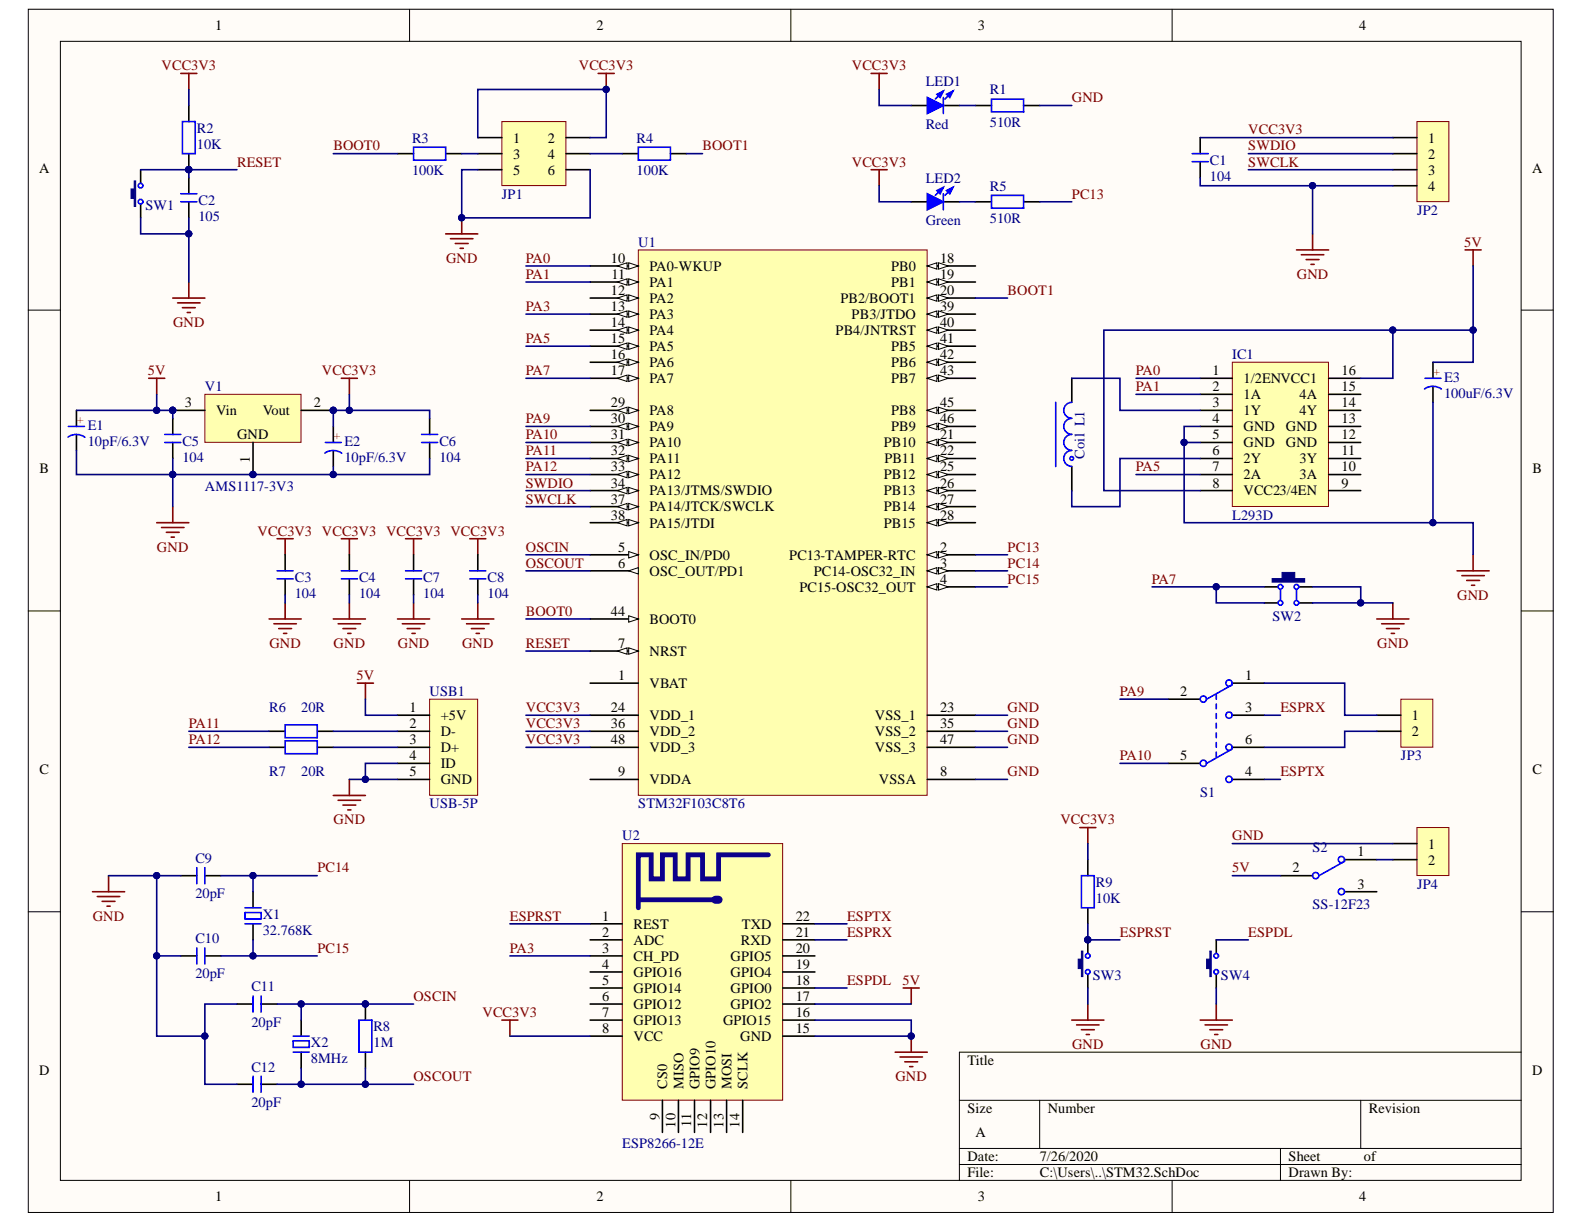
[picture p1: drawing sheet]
<svg xmlns="http://www.w3.org/2000/svg" width="279mm" height="216mm" viewBox="0 0 279 216" stroke-linecap="round" stroke-linejoin="round" font-family="sans-serif">
<defs><g id="words">
<g font-size="2.5">
<text x="38" y="5.3">1</text>
<text x="105.2" y="5.3">2</text>
<text x="172.5" y="5.3">3</text>
<text x="239.7" y="5.3">4</text>
<text x="90.5" y="25.2">1</text>
<text x="90.5" y="28">3</text>
<text x="96.6" y="25.2">2</text>
<text x="96.6" y="28">4</text>
<text x="251.9" y="25.2">1</text>
<text x="251.9" y="28">2</text>
<text x="6.9" y="30.4">A</text>
<text x="90.5" y="30.8">5</text>
<text x="96.6" y="30.8">6</text>
<text x="251.9" y="30.8">3</text>
<text x="251.9" y="33.6">4</text>
<text x="270.2" y="30.4">A</text>
<text x="107.8" y="46.4">10</text>
<text x="114.6" y="47.8">PA0-WKUP</text>
<text x="157.2" y="47.8">PB0</text>
<text x="165.8" y="46.4">18</text>
<text x="107.8" y="52">12</text>
<text x="107.9" y="49.2">11</text>
<text x="114.6" y="50.6">PA1</text>
<text x="114.6" y="53.4">PA2</text>
<text x="148.2" y="53.4">PB2/BOOT1</text>
<text x="157.2" y="50.6">PB1</text>
<text x="165.8" y="49.2">19</text>
<text x="165.8" y="52">20</text>
<text x="107.8" y="54.9">13</text>
<text x="107.8" y="57.7">14</text>
<text x="114.6" y="56.2">PA3</text>
<text x="114.6" y="59.1">PA4</text>
<text x="147.4" y="59.1">PB4/JNTRST</text>
<text x="150.2" y="56.2">PB3/JTDO</text>
<text x="165.8" y="54.9">39</text>
<text x="165.8" y="57.7">40</text>
<text x="107.8" y="60.5">15</text>
<text x="107.8" y="63.3">16</text>
<text x="114.6" y="61.9">PA5</text>
<text x="114.6" y="64.7">PA6</text>
<text x="157.2" y="61.9">PB5</text>
<text x="157.2" y="64.7">PB6</text>
<text x="165.8" y="60.5">41</text>
<text x="165.8" y="63.3">42</text>
<text x="32.6" y="71.8">3</text>
<text x="55.4" y="71.8">2</text>
<text x="107.8" y="66.2">17</text>
<text x="107.8" y="71.8">29</text>
<text x="114.6" y="67.6">PA7</text>
<text x="157.2" y="67.6">PB7</text>
<text x="165.8" y="66.2">43</text>
<text x="165.8" y="71.8">45</text>
<text x="213.8" y="66.2">1</text>
<text x="213.8" y="69">2</text>
<text x="213.8" y="71.8">3</text>
<text x="219.3" y="67.6">1/2ENVCC1</text>
<text x="219.3" y="70.4">1A</text>
<text x="229.2" y="70.4">4A</text>
<text x="236.6" y="71.8">14</text>
<text x="236.6" y="69">15</text>
<text x="236.6" y="66.2">16</text>
<text x="38.1" y="73.2">Vin</text>
<text x="41.8" y="77.5">GND</text>
<text x="46.4" y="73.2">Vout</text>
<text x="107.8" y="74.7">30</text>
<text x="107.8" y="77.5">31</text>
<text x="114.6" y="73.2">PA8</text>
<text x="114.6" y="76.1">PA9</text>
<text x="157.2" y="73.2">PB8</text>
<text x="157.2" y="76.1">PB9</text>
<text x="165.8" y="74.7">46</text>
<text x="165.8" y="77.5">21</text>
<text x="213.8" y="74.7">4</text>
<text x="213.8" y="77.5">5</text>
<text x="219.3" y="73.2">1Y</text>
<text x="219.3" y="76.1">GND</text>
<text x="226.8" y="76.1">GND</text>
<text x="229.2" y="73.2">4Y</text>
<text x="236.6" y="77.5">12</text>
<text x="236.6" y="74.7">13</text>
<text x="7" y="83.5">B</text>
<text x="44.1" y="81.6" transform="rotate(-90 44.1 81.6)">1</text>
<text x="107.8" y="80.3">32</text>
<text x="107.8" y="83.2">33</text>
<text x="114.6" y="78.9">PA10</text>
<text x="114.6" y="81.7">PA11</text>
<text x="155.9" y="78.9">PB10</text>
<text x="156" y="81.7">PB11</text>
<text x="165.8" y="80.3">22</text>
<text x="165.8" y="83.2">25</text>
<text x="213.8" y="80.3">6</text>
<text x="213.8" y="83.2">7</text>
<text x="219.3" y="78.9">GND</text>
<text x="219.3" y="81.7">2Y</text>
<text x="226.8" y="78.9">GND</text>
<text x="229.2" y="81.7">3Y</text>
<text x="236.6" y="83.2">10</text>
<text x="236.6" y="80.3">11</text>
<text x="270.3" y="83.5">B</text>
<text x="107.8" y="86">34</text>
<text x="107.8" y="88.8">37</text>
<text x="114.6" y="84.6">PA12</text>
<text x="114.6" y="87.4">PA13/JTMS/SWDIO</text>
<text x="155.9" y="84.6">PB12</text>
<text x="155.9" y="87.4">PB13</text>
<text x="165.8" y="86">26</text>
<text x="165.8" y="88.8">27</text>
<text x="213.8" y="86">8</text>
<text x="219.3" y="84.6">2A</text>
<text x="219.3" y="87.4">VCC23/4EN</text>
<text x="229.2" y="84.6">3A</text>
<text x="236.6" y="86">9</text>
<text x="107.8" y="91.7">38</text>
<text x="114.6" y="90.2">PA14/JTCK/SWCLK</text>
<text x="114.6" y="93.1">PA15/JTDI</text>
<text x="155.9" y="90.2">PB14</text>
<text x="155.9" y="93.1">PB15</text>
<text x="165.8" y="91.7">28</text>
<text x="109" y="97.3">5</text>
<text x="109" y="100.1">6</text>
<text x="114.6" y="98.7">OSC_IN/PD0</text>
<text x="114.6" y="101.5">OSC_OUT/PD1</text>
<text x="139.2" y="98.7">PC13-TAMPER-RTC</text>
<text x="143.5" y="101.5">PC14-OSC32_IN</text>
<text x="165.8" y="97.3">2</text>
<text x="165.8" y="100.1">3</text>
<text x="141" y="104.4">PC15-OSC32_OUT</text>
<text x="165.8" y="103">4</text>
<text x="107.8" y="108.6">44</text>
<text x="114.6" y="110">BOOT0</text>
<text x="109" y="114.3">7</text>
<text x="109" y="120">1</text>
<text x="114.6" y="115.7">NRST</text>
<text x="219.6" y="120">1</text>
<text x="72.3" y="125.6">1</text>
<text x="107.8" y="125.6">24</text>
<text x="114.6" y="121.4">VBAT</text>
<text x="165.8" y="125.6">23</text>
<text x="208.2" y="122.8">2</text>
<text x="219.6" y="125.6">3</text>
<text x="72.3" y="128.4">2</text>
<text x="72.3" y="131.2">3</text>
<text x="77.7" y="127">+5V</text>
<text x="77.7" y="129.9">D-</text>
<text x="107.8" y="128.4">36</text>
<text x="107.8" y="131.2">48</text>
<text x="114.6" y="127">VDD_1</text>
<text x="114.6" y="129.9">VDD_2</text>
<text x="154.3" y="127">VSS_1</text>
<text x="154.3" y="129.9">VSS_2</text>
<text x="165.8" y="128.4">35</text>
<text x="165.8" y="131.2">47</text>
<text x="219.6" y="131.2">6</text>
<text x="249.1" y="127">1</text>
<text x="249.1" y="129.9">2</text>
<text x="7" y="136.6">C</text>
<text x="72.3" y="134.1">4</text>
<text x="72.3" y="136.9">5</text>
<text x="77.7" y="132.7">D+</text>
<text x="77.7" y="135.5">ID</text>
<text x="109" y="136.9">9</text>
<text x="114.6" y="132.7">VDD_3</text>
<text x="154.3" y="132.7">VSS_3</text>
<text x="165.8" y="136.9">8</text>
<text x="208.2" y="134.1">5</text>
<text x="219.6" y="136.9">4</text>
<text x="270.3" y="136.6">C</text>
<text x="77.7" y="138.3">GND</text>
<text x="114.6" y="138.3">VDDA</text>
<text x="155" y="138.3">VSSA</text>
<text x="251.9" y="149.7">1</text>
<text x="228" y="153.9">2</text>
<text x="239.5" y="151.1">1</text>
<text x="251.9" y="152.5">2</text>
<text x="239.5" y="156.7">3</text>
<text x="106.2" y="162.4">1</text>
<text x="106.2" y="165.2">2</text>
<text x="111.7" y="163.8">REST</text>
<text x="111.7" y="166.7">ADC</text>
<text x="130.7" y="166.7">RXD</text>
<text x="130.9" y="163.8">TXD</text>
<text x="140.4" y="165.2">21</text>
<text x="140.4" y="162.4">22</text>
<text x="106.2" y="168.1">3</text>
<text x="106.2" y="170.9">4</text>
<text x="106.2" y="173.7">5</text>
<text x="111.7" y="169.5">CH_PD</text>
<text x="111.7" y="172.3">GPIO16</text>
<text x="128.9" y="172.3">GPIO4</text>
<text x="128.9" y="169.5">GPIO5</text>
<text x="140.4" y="173.7">18</text>
<text x="140.4" y="170.9">19</text>
<text x="140.4" y="168.1">20</text>
<text x="106.2" y="176.5">6</text>
<text x="106.2" y="179.4">7</text>
<text x="111.7" y="175.1">GPIO14</text>
<text x="111.7" y="178">GPIO12</text>
<text x="128.9" y="178">GPIO2</text>
<text x="128.9" y="175.1">GPIO0</text>
<text x="140.4" y="179.4">16</text>
<text x="140.4" y="176.5">17</text>
<text x="106.2" y="182.2">8</text>
<text x="111.7" y="180.8">GPIO13</text>
<text x="111.7" y="183.6">VCC</text>
<text x="127.6" y="180.8">GPIO15</text>
<text x="130.6" y="183.6">GND</text>
<text x="140.4" y="182.2">15</text>
<text x="6.9" y="189.6">D</text>
<text x="170.6" y="187.9">Title</text>
<text x="270.2" y="189.6">D</text>
<text x="116.3" y="197.6" transform="rotate(-90 116.3 197.6)">9</text>
<text x="117.7" y="192.1" transform="rotate(-90 117.7 192.1)">CS0</text>
<text x="120.5" y="192.1" transform="rotate(-90 120.5 192.1)">MISO</text>
<text x="123.4" y="192.1" transform="rotate(-90 123.4 192.1)">GPIO9</text>
<text x="126.2" y="192.1" transform="rotate(-90 126.2 192.1)">GPIO10</text>
<text x="129" y="192.1" transform="rotate(-90 129 192.1)">MOSI</text>
<text x="131.9" y="192.1" transform="rotate(-90 131.9 192.1)">SCLK</text>
<text x="170.6" y="196.4">Size</text>
<text x="184.8" y="196.4">Number</text>
<text x="241.5" y="196.4">Revision</text>
<text x="119.1" y="198.9" transform="rotate(-90 119.1 198.9)">10</text>
<text x="121.9" y="198.8" transform="rotate(-90 121.9 198.8)">11</text>
<text x="124.8" y="198.9" transform="rotate(-90 124.8 198.9)">12</text>
<text x="127.6" y="198.9" transform="rotate(-90 127.6 198.9)">13</text>
<text x="130.4" y="198.9" transform="rotate(-90 130.4 198.9)">14</text>
<text x="172.1" y="200.6">A</text>
<text x="170.6" y="204.9">Date:</text>
<text x="170.6" y="207.7">File:</text>
<text x="183.4" y="204.9">7/26/2020</text>
<text x="183.4" y="207.7">C:\Users\..\STM32.SchDoc</text>
<text x="227.3" y="204.9">Sheet</text>
<text x="227.3" y="207.7">Drawn By:</text>
<text x="240.6" y="204.9">of</text>
<text x="38" y="211.9">1</text>
<text x="105.2" y="211.9">2</text>
<text x="172.5" y="211.9">3</text>
<text x="239.7" y="211.9">4</text>
</g>
<g font-size="2.5" fill="#800000">
<text x="28.5" y="12.4">VCC3V3</text>
<text x="102.1" y="12.4">VCC3V3</text>
<text x="150.3" y="12.4">VCC3V3</text>
<text x="189.1" y="18.1">GND</text>
<text x="220.2" y="23.7">VCC3V3</text>
<text x="41.8" y="29.4">RESET</text>
<text x="58.8" y="26.5">BOOT0</text>
<text x="123.9" y="26.5">BOOT1</text>
<text x="150.3" y="29.4">VCC3V3</text>
<text x="220.2" y="26.5">SWDIO</text>
<text x="220.2" y="29.4">SWCLK</text>
<text x="189.1" y="35">PC13</text>
<text x="78.7" y="46.4">GND</text>
<text x="92.8" y="46.4">PA0</text>
<text x="258.3" y="43.5">5V</text>
<text x="92.8" y="49.2">PA1</text>
<text x="177.7" y="52">BOOT1</text>
<text x="228.8" y="49.2">GND</text>
<text x="30.5" y="57.7">GND</text>
<text x="92.8" y="54.9">PA3</text>
<text x="92.8" y="60.5">PA5</text>
<text x="26.1" y="66.2">5V</text>
<text x="56.8" y="66.2">VCC3V3</text>
<text x="92.8" y="66.2">PA7</text>
<text x="200.4" y="69">PA1</text>
<text x="200.4" y="66.2">PA0</text>
<text x="92.8" y="74.7">PA9</text>
<text x="92.8" y="77.5">PA10</text>
<text x="92.8" y="80.3">PA11</text>
<text x="92.8" y="83.2">PA12</text>
<text x="200.4" y="83.2">PA5</text>
<text x="92.8" y="86">SWDIO</text>
<text x="92.8" y="88.8">SWCLK</text>
<text x="45.4" y="94.5">VCC3V3 VCC3V3 VCC3V3 VCC3V3</text>
<text x="27.7" y="97.3">GND</text>
<text x="92.8" y="97.3">OSCIN</text>
<text x="92.8" y="100.1">OSCOUT</text>
<text x="177.7" y="97.3">PC13</text>
<text x="177.7" y="100.1">PC14</text>
<text x="177.7" y="103">PC15</text>
<text x="203.2" y="103">PA7</text>
<text x="257.1" y="105.8">GND</text>
<text x="92.8" y="108.6">BOOT0</text>
<text x="47.5" y="114.3">GND</text>
<text x="58.9" y="114.3">GND</text>
<text x="62.9" y="120">5V</text>
<text x="70.2" y="114.3">GND</text>
<text x="81.5" y="114.3">GND</text>
<text x="92.8" y="114.3">RESET</text>
<text x="242.9" y="114.3">GND</text>
<text x="92.8" y="125.6">VCC3V3</text>
<text x="177.7" y="125.6">GND</text>
<text x="197.5" y="122.8">PA9</text>
<text x="225.8" y="125.6">ESPRX</text>
<text x="33.3" y="128.4">PA11</text>
<text x="33.3" y="131.2">PA12</text>
<text x="92.8" y="128.4">VCC3V3</text>
<text x="92.8" y="131.2">VCC3V3</text>
<text x="177.7" y="128.4">GND</text>
<text x="177.7" y="131.2">GND</text>
<text x="177.7" y="136.9">GND</text>
<text x="197.5" y="134.1">PA10</text>
<text x="225.8" y="136.9">ESPTX</text>
<text x="58.9" y="145.4">GND</text>
<text x="187" y="145.4">VCC3V3</text>
<text x="217.4" y="148.2">GND</text>
<text x="56" y="153.9">PC14</text>
<text x="217.4" y="153.9">5V</text>
<text x="16.4" y="162.4">GND</text>
<text x="89.9" y="162.4">ESPRST</text>
<text x="149.4" y="162.4">ESPTX</text>
<text x="149.4" y="165.2">ESPRX</text>
<text x="197.5" y="165.2">ESPRST</text>
<text x="220.2" y="165.2">ESPDL</text>
<text x="56" y="168.1">PC15</text>
<text x="89.9" y="168.1">PA3</text>
<text x="149.4" y="173.7">ESPDL</text>
<text x="159.2" y="173.7">5V</text>
<text x="72.9" y="176.5">OSCIN</text>
<text x="85.1" y="179.4">VCC3V3</text>
<text x="189.1" y="185">GND</text>
<text x="211.8" y="185">GND</text>
<text x="72.9" y="190.7">OSCOUT</text>
<text x="158" y="190.7">GND</text>
</g>
<g font-size="2.5" fill="#000080">
<text x="163.3" y="15.2">LED1</text>
<text x="174.6" y="16.7">R1</text>
<text x="34.7" y="23.4">R2</text>
<text x="163.3" y="22.7">Red</text>
<text x="174.6" y="22.3">510R</text>
<text x="34.7" y="26.2">10K</text>
<text x="72.7" y="25.2">R3</text>
<text x="112.3" y="25.2">R4</text>
<text x="213.4" y="29.1">C1</text>
<text x="72.7" y="30.8">100K</text>
<text x="88.5" y="35">JP1</text>
<text x="112.3" y="30.8">100K</text>
<text x="163.3" y="32.2">LED2</text>
<text x="174.6" y="33.6">R5</text>
<text x="213.4" y="31.9">104</text>
<text x="25.7" y="37">SW1</text>
<text x="35" y="36.2">C2</text>
<text x="35" y="39">105</text>
<text x="163.3" y="39.7">Green</text>
<text x="174.6" y="39.3">510R</text>
<text x="249.9" y="37.9">JP2</text>
<text x="112.6" y="43.5">U1</text>
<text x="217.4" y="63.3">IC1</text>
<text x="36.1" y="69">V1</text>
<text x="254.7" y="67.3">E3</text>
<text x="254.7" y="70.2">100uF/6.3V</text>
<text x="15.5" y="75.8">E1</text>
<text x="15.5" y="78.6">10pF/6.3V</text>
<text x="32.2" y="78.6">C5</text>
<text x="32.2" y="81.5">104</text>
<text x="60.8" y="78.6">E2</text>
<text x="60.8" y="81.5">10pF/6.3V</text>
<text x="77.5" y="78.6">C6</text>
<text x="77.5" y="81.5">104</text>
<text x="191.3" y="80.9" transform="rotate(-90 191.3 80.9)">Coil L1</text>
<text x="36.1" y="86.5">AMS1117-3V3</text>
<text x="217.4" y="91.7">L293D</text>
<text x="52" y="102.7">C3</text>
<text x="52" y="105.5">104</text>
<text x="63.3" y="102.7">C4</text>
<text x="63.3" y="105.5">104</text>
<text x="74.7" y="102.7">C7</text>
<text x="74.7" y="105.5">104</text>
<text x="86" y="102.7">C8</text>
<text x="86" y="105.5">104</text>
<text x="224.5" y="109.5">SW2</text>
<text x="47.5" y="125.6">R6</text>
<text x="53.1" y="125.6">20R</text>
<text x="75.8" y="122.8">USB1</text>
<text x="47.5" y="136.9">R7</text>
<text x="53.1" y="136.9">20R</text>
<text x="247.1" y="134.1">JP3</text>
<text x="75.8" y="142.6">USB-5P</text>
<text x="112.6" y="142.6">STM32F103C8T6</text>
<text x="211.7" y="140.6">S1</text>
<text x="109.8" y="148.2">U2</text>
<text x="34.5" y="152.2">C9</text>
<text x="231.5" y="150.2">S2</text>
<text x="34.5" y="158.4">20pF</text>
<text x="193.3" y="156.5">R9</text>
<text x="193.3" y="159.3">10K</text>
<text x="231.5" y="160.4">SS-12F23</text>
<text x="249.9" y="156.7">JP4</text>
<text x="34.5" y="166.4">C10</text>
<text x="46.3" y="162.1">X1</text>
<text x="46.3" y="165">32.768K</text>
<text x="34.5" y="172.6">20pF</text>
<text x="192.7" y="172.9">SW3</text>
<text x="215.4" y="172.9">SW4</text>
<text x="44.3" y="174.9">C11</text>
<text x="44.3" y="181.1">20pF</text>
<text x="54.8" y="184.7">X2</text>
<text x="65.9" y="181.9">R8</text>
<text x="65.9" y="184.7">1M</text>
<text x="44.3" y="189">C12</text>
<text x="54.8" y="187.6">8MHz</text>
<text x="44.3" y="195.2">20pF</text>
<text x="109.8" y="202.6">ESP8266-12E</text>
</g>
<g font-size="2" fill="#f00">
<text x="252.9" y="65" transform="rotate(90 252.9 65)">+</text>
<text x="13.7" y="73.5" transform="rotate(90 13.7 73.5)">+</text>
<text x="58.9" y="76.4" transform="rotate(90 58.9 76.4)">+</text>
</g>
</g></defs>
<g fill="#fffcf8" stroke="#000" stroke-width=".18">
<path d="M5 1.6h269v212.3h-269z"/>
<path d="M10.7 7.3h257.6v200.9h-257.6z"/>
</g>
<g fill="none" stroke="#000" stroke-width=".18">
<path d="M72.2 1.6v5.7M139.5 1.6v5.7M206.7 1.6v5.7M5 54.7h5.7M268.3 54.7h5.7M5 107.8h5.7M268.3 107.8h5.7M5 160.8h5.7M268.3 160.8h5.7M169.2 194.1h99.1M183.4 194.1v8.5M240 194.1v8.5"/>
<path d="M268.3 185.6h-99.1v22.6M72.2 208.2v5.7M139.5 208.2v5.7M169.2 202.6h99.1M169.2 205.4h99.1M206.7 208.2v5.7M225.9 202.6v5.6"/>
</g>
<path d="M217.4 63.9h16.9v25.4h-16.9z" fill="#ffffb0" stroke="#800000" stroke-width=".18"/>
<g fill="none" stroke="#000" stroke-width=".28">
<path d="M211.7 66.7h5.7M211.7 69.6h5.7M211.7 72.4h5.7M211.7 75.2h5.7M211.7 78h5.7M234.4 66.7h5.6M234.4 69.6h5.6M234.4 72.4h5.6M234.4 75.2h5.6M234.4 78h5.6M211.7 80.9h5.7M211.7 83.7h5.7"/>
<path d="M211.7 86.5h5.7M234.4 80.9h5.6M234.4 83.7h5.6M234.4 86.5h5.6"/>
</g>
<path d="M112.6 44.1h50.9v96.2h-50.9z" fill="#ffffb0" stroke="#800000" stroke-width=".18"/>
<path d="M104.1 109.2h8.5" fill="none" stroke="#000" stroke-width=".28"/>
<path d="M110.9 108.6l1.7 .6-1.7 .5z" fill="#fffcf8"/>
<path d="M110.9 108.6l1.7 .6-1.7 .5z" fill="none" stroke="#000" stroke-width=".18"/>
<path d="M104.1 114.8h8.5" fill="none" stroke="#000" stroke-width=".28"/>
<path d="M110.9 114.3l1.7 .5-1.7 .6z" fill="#fffcf8"/>
<path d="M110.9 114.3l1.7 .5-1.7 .6z" fill="none" stroke="#000" stroke-width=".18"/>
<path d="M108.9 114.8l1.7-.5v1.1z" fill="#fffcf8"/>
<path d="M108.9 114.8l1.7-.5v1.1z" fill="none" stroke="#000" stroke-width=".18"/>
<path d="M104.1 97.9h8.5" fill="none" stroke="#000" stroke-width=".28"/>
<path d="M110.9 97.3l1.7 .6-1.7 .5z" fill="#fffcf8"/>
<path d="M110.9 97.3l1.7 .6-1.7 .5z" fill="none" stroke="#000" stroke-width=".18"/>
<path d="M104.1 100.7h8.5" fill="none" stroke="#000" stroke-width=".28"/>
<path d="M110.9 100.7l1.7-.6v1.2z" fill="#fffcf8"/>
<path d="M110.9 100.7l1.7-.6v1.2z" fill="none" stroke="#000" stroke-width=".18"/>
<path d="M104.1 46.9h8.5" fill="none" stroke="#000" stroke-width=".28"/>
<path d="M110.9 46.3l1.7 .6-1.7 .6z" fill="#fffcf8"/>
<path d="M110.9 46.3l1.7 .6-1.7 .6z" fill="none" stroke="#000" stroke-width=".18"/>
<path d="M108.9 46.9l1.7-.6v1.2z" fill="#fffcf8"/>
<path d="M108.9 46.9l1.7-.6v1.2z" fill="none" stroke="#000" stroke-width=".18"/>
<path d="M104.1 49.7h8.5" fill="none" stroke="#000" stroke-width=".28"/>
<path d="M110.9 49.2l1.7 .5-1.7 .6z" fill="#fffcf8"/>
<path d="M110.9 49.2l1.7 .5-1.7 .6z" fill="none" stroke="#000" stroke-width=".18"/>
<path d="M108.9 49.7l1.7-.5v1.1z" fill="#fffcf8"/>
<path d="M108.9 49.7l1.7-.5v1.1z" fill="none" stroke="#000" stroke-width=".18"/>
<path d="M104.1 52.6h8.5" fill="none" stroke="#000" stroke-width=".28"/>
<path d="M110.9 52l1.7 .6-1.7 .5z" fill="#fffcf8"/>
<path d="M110.9 52l1.7 .6-1.7 .5z" fill="none" stroke="#000" stroke-width=".18"/>
<path d="M108.9 52.6l1.7-.6v1.1z" fill="#fffcf8"/>
<path d="M108.9 52.6l1.7-.6v1.1z" fill="none" stroke="#000" stroke-width=".18"/>
<path d="M104.1 55.4h8.5" fill="none" stroke="#000" stroke-width=".28"/>
<path d="M110.9 54.8l1.7 .6-1.7 .6z" fill="#fffcf8"/>
<path d="M110.9 54.8l1.7 .6-1.7 .6z" fill="none" stroke="#000" stroke-width=".18"/>
<path d="M108.9 55.4l1.7-.6v1.2z" fill="#fffcf8"/>
<path d="M108.9 55.4l1.7-.6v1.2z" fill="none" stroke="#000" stroke-width=".18"/>
<path d="M104.1 58.2h8.5" fill="none" stroke="#000" stroke-width=".28"/>
<path d="M110.9 57.7l1.7 .5-1.7 .6z" fill="#fffcf8"/>
<path d="M110.9 57.7l1.7 .5-1.7 .6z" fill="none" stroke="#000" stroke-width=".18"/>
<path d="M108.9 58.2l1.7-.5v1.1z" fill="#fffcf8"/>
<path d="M108.9 58.2l1.7-.5v1.1z" fill="none" stroke="#000" stroke-width=".18"/>
<path d="M104.1 61.1h8.5" fill="none" stroke="#000" stroke-width=".28"/>
<path d="M110.9 60.5l1.7 .6-1.7 .5z" fill="#fffcf8"/>
<path d="M110.9 60.5l1.7 .6-1.7 .5z" fill="none" stroke="#000" stroke-width=".18"/>
<path d="M108.9 61.1l1.7-.6v1.1z" fill="#fffcf8"/>
<path d="M108.9 61.1l1.7-.6v1.1z" fill="none" stroke="#000" stroke-width=".18"/>
<path d="M104.1 63.9h8.5" fill="none" stroke="#000" stroke-width=".28"/>
<path d="M110.9 63.3l1.7 .6-1.7 .6z" fill="#fffcf8"/>
<path d="M110.9 63.3l1.7 .6-1.7 .6z" fill="none" stroke="#000" stroke-width=".18"/>
<path d="M108.9 63.9l1.7-.6v1.2z" fill="#fffcf8"/>
<path d="M108.9 63.9l1.7-.6v1.2z" fill="none" stroke="#000" stroke-width=".18"/>
<path d="M104.1 66.7h8.5" fill="none" stroke="#000" stroke-width=".28"/>
<path d="M110.9 66.2l1.7 .5-1.7 .6z" fill="#fffcf8"/>
<path d="M110.9 66.2l1.7 .5-1.7 .6z" fill="none" stroke="#000" stroke-width=".18"/>
<path d="M108.9 66.7l1.7-.5v1.1z" fill="#fffcf8"/>
<path d="M108.9 66.7l1.7-.5v1.1z" fill="none" stroke="#000" stroke-width=".18"/>
<path d="M104.1 72.4h8.5" fill="none" stroke="#000" stroke-width=".28"/>
<path d="M110.9 71.8l1.7 .6-1.7 .6z" fill="#fffcf8"/>
<path d="M110.9 71.8l1.7 .6-1.7 .6z" fill="none" stroke="#000" stroke-width=".18"/>
<path d="M108.9 72.4l1.7-.6v1.2z" fill="#fffcf8"/>
<path d="M108.9 72.4l1.7-.6v1.2z" fill="none" stroke="#000" stroke-width=".18"/>
<path d="M104.1 75.2h8.5" fill="none" stroke="#000" stroke-width=".28"/>
<path d="M110.9 74.6l1.7 .6-1.7 .6z" fill="#fffcf8"/>
<path d="M110.9 74.6l1.7 .6-1.7 .6z" fill="none" stroke="#000" stroke-width=".18"/>
<path d="M108.9 75.2l1.7-.6v1.2z" fill="#fffcf8"/>
<path d="M108.9 75.2l1.7-.6v1.2z" fill="none" stroke="#000" stroke-width=".18"/>
<path d="M104.1 78h8.5" fill="none" stroke="#000" stroke-width=".28"/>
<path d="M110.9 77.5l1.7 .5-1.7 .6z" fill="#fffcf8"/>
<path d="M110.9 77.5l1.7 .5-1.7 .6z" fill="none" stroke="#000" stroke-width=".18"/>
<path d="M108.9 78l1.7-.5v1.1z" fill="#fffcf8"/>
<path d="M108.9 78l1.7-.5v1.1z" fill="none" stroke="#000" stroke-width=".18"/>
<path d="M104.1 80.9h8.5" fill="none" stroke="#000" stroke-width=".28"/>
<path d="M110.9 80.3l1.7 .6-1.7 .5z" fill="#fffcf8"/>
<path d="M110.9 80.3l1.7 .6-1.7 .5z" fill="none" stroke="#000" stroke-width=".18"/>
<path d="M108.9 80.9l1.7-.6v1.1z" fill="#fffcf8"/>
<path d="M108.9 80.9l1.7-.6v1.1z" fill="none" stroke="#000" stroke-width=".18"/>
<path d="M104.1 83.7h8.5" fill="none" stroke="#000" stroke-width=".28"/>
<path d="M110.9 83.1l1.7 .6-1.7 .6z" fill="#fffcf8"/>
<path d="M110.9 83.1l1.7 .6-1.7 .6z" fill="none" stroke="#000" stroke-width=".18"/>
<path d="M108.9 83.7l1.7-.6v1.2z" fill="#fffcf8"/>
<path d="M108.9 83.7l1.7-.6v1.2z" fill="none" stroke="#000" stroke-width=".18"/>
<path d="M104.1 86.5h8.5" fill="none" stroke="#000" stroke-width=".28"/>
<path d="M110.9 86l1.7 .5-1.7 .6z" fill="#fffcf8"/>
<path d="M110.9 86l1.7 .5-1.7 .6z" fill="none" stroke="#000" stroke-width=".18"/>
<path d="M108.9 86.5l1.7-.5v1.1z" fill="#fffcf8"/>
<path d="M108.9 86.5l1.7-.5v1.1z" fill="none" stroke="#000" stroke-width=".18"/>
<path d="M104.1 89.4h8.5" fill="none" stroke="#000" stroke-width=".28"/>
<path d="M110.9 88.8l1.7 .6-1.7 .5z" fill="#fffcf8"/>
<path d="M110.9 88.8l1.7 .6-1.7 .5z" fill="none" stroke="#000" stroke-width=".18"/>
<path d="M108.9 89.4l1.7-.6v1.1z" fill="#fffcf8"/>
<path d="M108.9 89.4l1.7-.6v1.1z" fill="none" stroke="#000" stroke-width=".18"/>
<path d="M104.1 92.2h8.5" fill="none" stroke="#000" stroke-width=".28"/>
<path d="M110.9 91.6l1.7 .6-1.7 .6z" fill="#fffcf8"/>
<path d="M110.9 91.6l1.7 .6-1.7 .6z" fill="none" stroke="#000" stroke-width=".18"/>
<path d="M108.9 92.2l1.7-.6v1.2z" fill="#fffcf8"/>
<path d="M108.9 92.2l1.7-.6v1.2z" fill="none" stroke="#000" stroke-width=".18"/>
<path d="M163.6 46.9h8.5" fill="none" stroke="#000" stroke-width=".28"/>
<path d="M163.6 46.9l1.7-.6v1.2z" fill="#fffcf8"/>
<path d="M163.6 46.9l1.7-.6v1.2z" fill="none" stroke="#000" stroke-width=".18"/>
<path d="M165.5 46.3l1.7 .6-1.7 .6z" fill="#fffcf8"/>
<path d="M165.5 46.3l1.7 .6-1.7 .6z" fill="none" stroke="#000" stroke-width=".18"/>
<path d="M163.6 49.7h8.5" fill="none" stroke="#000" stroke-width=".28"/>
<path d="M163.6 49.7l1.7-.5v1.1z" fill="#fffcf8"/>
<path d="M163.6 49.7l1.7-.5v1.1z" fill="none" stroke="#000" stroke-width=".18"/>
<path d="M165.5 49.2l1.7 .5-1.7 .6z" fill="#fffcf8"/>
<path d="M165.5 49.2l1.7 .5-1.7 .6z" fill="none" stroke="#000" stroke-width=".18"/>
<path d="M163.6 52.6h8.5" fill="none" stroke="#000" stroke-width=".28"/>
<path d="M163.6 52.6l1.7-.6v1.1z" fill="#fffcf8"/>
<path d="M163.6 52.6l1.7-.6v1.1z" fill="none" stroke="#000" stroke-width=".18"/>
<path d="M165.5 52l1.7 .6-1.7 .5z" fill="#fffcf8"/>
<path d="M165.5 52l1.7 .6-1.7 .5z" fill="none" stroke="#000" stroke-width=".18"/>
<path d="M163.6 55.4h8.5" fill="none" stroke="#000" stroke-width=".28"/>
<path d="M163.6 55.4l1.7-.6v1.2z" fill="#fffcf8"/>
<path d="M163.6 55.4l1.7-.6v1.2z" fill="none" stroke="#000" stroke-width=".18"/>
<path d="M165.5 54.8l1.7 .6-1.7 .6z" fill="#fffcf8"/>
<path d="M165.5 54.8l1.7 .6-1.7 .6z" fill="none" stroke="#000" stroke-width=".18"/>
<path d="M163.6 58.2h8.5" fill="none" stroke="#000" stroke-width=".28"/>
<path d="M163.6 58.2l1.7-.5v1.1z" fill="#fffcf8"/>
<path d="M163.6 58.2l1.7-.5v1.1z" fill="none" stroke="#000" stroke-width=".18"/>
<path d="M165.5 57.7l1.7 .5-1.7 .6z" fill="#fffcf8"/>
<path d="M165.5 57.7l1.7 .5-1.7 .6z" fill="none" stroke="#000" stroke-width=".18"/>
<path d="M163.6 61.1h8.5" fill="none" stroke="#000" stroke-width=".28"/>
<path d="M163.6 61.1l1.7-.6v1.1z" fill="#fffcf8"/>
<path d="M163.6 61.1l1.7-.6v1.1z" fill="none" stroke="#000" stroke-width=".18"/>
<path d="M165.5 60.5l1.7 .6-1.7 .5z" fill="#fffcf8"/>
<path d="M165.5 60.5l1.7 .6-1.7 .5z" fill="none" stroke="#000" stroke-width=".18"/>
<path d="M163.6 63.9h8.5" fill="none" stroke="#000" stroke-width=".28"/>
<path d="M163.6 63.9l1.7-.6v1.2z" fill="#fffcf8"/>
<path d="M163.6 63.9l1.7-.6v1.2z" fill="none" stroke="#000" stroke-width=".18"/>
<path d="M165.5 63.3l1.7 .6-1.7 .6z" fill="#fffcf8"/>
<path d="M165.5 63.3l1.7 .6-1.7 .6z" fill="none" stroke="#000" stroke-width=".18"/>
<path d="M163.6 66.7h8.5" fill="none" stroke="#000" stroke-width=".28"/>
<path d="M163.6 66.7l1.7-.5v1.1z" fill="#fffcf8"/>
<path d="M163.6 66.7l1.7-.5v1.1z" fill="none" stroke="#000" stroke-width=".18"/>
<path d="M165.5 66.2l1.7 .5-1.7 .6z" fill="#fffcf8"/>
<path d="M165.5 66.2l1.7 .5-1.7 .6z" fill="none" stroke="#000" stroke-width=".18"/>
<path d="M163.6 72.4h8.5" fill="none" stroke="#000" stroke-width=".28"/>
<path d="M163.6 72.4l1.7-.6v1.2z" fill="#fffcf8"/>
<path d="M163.6 72.4l1.7-.6v1.2z" fill="none" stroke="#000" stroke-width=".18"/>
<path d="M165.5 71.8l1.7 .6-1.7 .6z" fill="#fffcf8"/>
<path d="M165.5 71.8l1.7 .6-1.7 .6z" fill="none" stroke="#000" stroke-width=".18"/>
<path d="M163.6 75.2h8.5" fill="none" stroke="#000" stroke-width=".28"/>
<path d="M163.6 75.2l1.7-.6v1.2z" fill="#fffcf8"/>
<path d="M163.6 75.2l1.7-.6v1.2z" fill="none" stroke="#000" stroke-width=".18"/>
<path d="M165.5 74.6l1.7 .6-1.7 .6z" fill="#fffcf8"/>
<path d="M165.5 74.6l1.7 .6-1.7 .6z" fill="none" stroke="#000" stroke-width=".18"/>
<path d="M163.6 78h8.5" fill="none" stroke="#000" stroke-width=".28"/>
<path d="M163.6 78l1.7-.5v1.1z" fill="#fffcf8"/>
<path d="M163.6 78l1.7-.5v1.1z" fill="none" stroke="#000" stroke-width=".18"/>
<path d="M165.5 77.5l1.7 .5-1.7 .6z" fill="#fffcf8"/>
<path d="M165.5 77.5l1.7 .5-1.7 .6z" fill="none" stroke="#000" stroke-width=".18"/>
<path d="M163.6 80.9h8.5" fill="none" stroke="#000" stroke-width=".28"/>
<path d="M163.6 80.9l1.7-.6v1.1z" fill="#fffcf8"/>
<path d="M163.6 80.9l1.7-.6v1.1z" fill="none" stroke="#000" stroke-width=".18"/>
<path d="M165.5 80.3l1.7 .6-1.7 .5z" fill="#fffcf8"/>
<path d="M165.5 80.3l1.7 .6-1.7 .5z" fill="none" stroke="#000" stroke-width=".18"/>
<path d="M163.6 83.7h8.5" fill="none" stroke="#000" stroke-width=".28"/>
<path d="M163.6 83.7l1.7-.6v1.2z" fill="#fffcf8"/>
<path d="M163.6 83.7l1.7-.6v1.2z" fill="none" stroke="#000" stroke-width=".18"/>
<path d="M165.5 83.1l1.7 .6-1.7 .6z" fill="#fffcf8"/>
<path d="M165.5 83.1l1.7 .6-1.7 .6z" fill="none" stroke="#000" stroke-width=".18"/>
<path d="M163.6 86.5h8.5" fill="none" stroke="#000" stroke-width=".28"/>
<path d="M163.6 86.5l1.7-.5v1.1z" fill="#fffcf8"/>
<path d="M163.6 86.5l1.7-.5v1.1z" fill="none" stroke="#000" stroke-width=".18"/>
<path d="M165.5 86l1.7 .5-1.7 .6z" fill="#fffcf8"/>
<path d="M165.5 86l1.7 .5-1.7 .6z" fill="none" stroke="#000" stroke-width=".18"/>
<path d="M163.6 89.4h8.5" fill="none" stroke="#000" stroke-width=".28"/>
<path d="M163.6 89.4l1.7-.6v1.1z" fill="#fffcf8"/>
<path d="M163.6 89.4l1.7-.6v1.1z" fill="none" stroke="#000" stroke-width=".18"/>
<path d="M165.5 88.8l1.7 .6-1.7 .5z" fill="#fffcf8"/>
<path d="M165.5 88.8l1.7 .6-1.7 .5z" fill="none" stroke="#000" stroke-width=".18"/>
<path d="M163.6 92.2h8.5" fill="none" stroke="#000" stroke-width=".28"/>
<path d="M163.6 92.2l1.7-.6v1.2z" fill="#fffcf8"/>
<path d="M163.6 92.2l1.7-.6v1.2z" fill="none" stroke="#000" stroke-width=".18"/>
<path d="M165.5 91.6l1.7 .6-1.7 .6z" fill="#fffcf8"/>
<path d="M165.5 91.6l1.7 .6-1.7 .6z" fill="none" stroke="#000" stroke-width=".18"/>
<path d="M163.6 97.9h8.5" fill="none" stroke="#000" stroke-width=".28"/>
<path d="M163.6 97.9l1.7-.6v1.1z" fill="#fffcf8"/>
<path d="M163.6 97.9l1.7-.6v1.1z" fill="none" stroke="#000" stroke-width=".18"/>
<path d="M165.5 97.3l1.7 .6-1.7 .5z" fill="#fffcf8"/>
<path d="M165.5 97.3l1.7 .6-1.7 .5z" fill="none" stroke="#000" stroke-width=".18"/>
<path d="M163.6 100.7h8.5" fill="none" stroke="#000" stroke-width=".28"/>
<path d="M163.6 100.7l1.7-.6v1.2z" fill="#fffcf8"/>
<path d="M163.6 100.7l1.7-.6v1.2z" fill="none" stroke="#000" stroke-width=".18"/>
<path d="M165.5 100.1l1.7 .6-1.7 .6z" fill="#fffcf8"/>
<path d="M165.5 100.1l1.7 .6-1.7 .6z" fill="none" stroke="#000" stroke-width=".18"/>
<path d="M163.6 103.5h8.5" fill="none" stroke="#000" stroke-width=".28"/>
<path d="M163.6 103.5l1.7-.5v1.1z" fill="#fffcf8"/>
<path d="M163.6 103.5l1.7-.5v1.1z" fill="none" stroke="#000" stroke-width=".18"/>
<path d="M165.5 103l1.7 .5-1.7 .6z" fill="#fffcf8"/>
<path d="M165.5 103l1.7 .5-1.7 .6z" fill="none" stroke="#000" stroke-width=".18"/>
<path d="M24.8 29.9v2.9M24.8 35.6v2.8M104.1 120.5h8.5M104.1 126.2h8.5M104.1 129h8.5M104.1 131.8h8.5M104.1 137.5h8.5M163.6 126.2h8.5M163.6 129h8.5M163.6 131.8h8.5M163.6 137.5h8.5" fill="none" stroke="#000" stroke-width=".28"/>
<g fill="#fff" stroke="#00f" stroke-width=".28">
<circle cx="24.8" cy="35.6" r=".41"/>
<circle cx="24.8" cy="32.7" r=".41"/>
</g>
<g fill="#000080" stroke="#000080" stroke-width=".18">
<path d="M23.7 31.9h.2v4.5h-.2z"/>
<path d="M23.1 33.3h.5v1.7h-.5z"/>
<circle cx="33.3" cy="29.9" r=".55"/>
</g>
<path d="M33.3 18.6v2.8M33.3 27.1v2.8M33.3 31.3v2.9M33.3 35.6v2.8" fill="none" stroke="#000" stroke-width=".28"/>
<path d="M31.9 35.6h2.8M31.9 34.2h2.8M32.2 21.4h2.2v5.7h-2.2z" fill="none" stroke="#00f" stroke-width=".28"/>
<path d="M31.9 13h2.8M33.3 13v2.8M30.5 52.6h5.6M31.3 53.4h4M32.2 54.3h2.2M33 55.1h.6M33.3 49.7v2.9" fill="none" stroke="#800000" stroke-width=".28"/>
<path d="M88.5 21.4h11.3v11.3h-11.3z" fill="#ffffb0" stroke="#800000" stroke-width=".18"/>
<g fill="none" stroke="#000" stroke-width=".28">
<path d="M160.7 18.6h2.9M166.4 18.6h2.8M172.1 18.6h2.8M180.6 18.6h2.8M70.1 27.1h2.8M78.6 27.1h2.8M84.3 24.3h4.2M84.3 27.1h4.2M84.3 29.9h4.2M99.9 24.3h4.2M99.9 27.1h4.2M99.9 29.9h4.2"/>
<path d="M109.8 27.1h2.8M118.3 27.1h2.8M172.1 35.6h2.8M180.6 35.6h2.8"/>
</g>
<path d="M174.9 17.5h5.7v2.2h-5.7zM72.9 26h5.7v2.2h-5.7zM112.6 26h5.7v2.2h-5.7zM174.9 34.5h5.7v2.2h-5.7z" fill="none" stroke="#00f" stroke-width=".28"/>
<path d="M105.5 13h2.8M106.9 13v2.8M153.7 13h2.8M155.1 13v2.8M81.4 38.4v2.9M153.7 29.9h2.8M155.1 29.9v2.9M78.6 41.3h5.7M79.5 42.1h3.9M80.3 43h2.3M81.2 43.8h.5" fill="none" stroke="#800000" stroke-width=".28"/>
<g fill="#000080" stroke="#000080" stroke-width=".18">
<circle cx="81.4" cy="38.4" r=".55"/>
<circle cx="106.9" cy="15.8" r=".55"/>
</g>
<path d="M163.6 17.2l2.8 1.4-2.8 1.4z" fill="#00f"/>
<path d="M163.6 17.2l2.8 1.4-2.8 1.4zM166.4 16.1l-1.4 1.4M168.1 16.1l-1.4 1.4" fill="none" stroke="#00f" stroke-width=".28"/>
<path d="M165.3 16.6l1.1-.5-.6 1.1z" fill="#00f"/>
<path d="M165.3 16.6l1.1-.5-.6 1.1z" fill="none" stroke="#00f" stroke-width=".28"/>
<path d="M167 16.6l1.1-.5-.6 1.1z" fill="#00f"/>
<path d="M166.4 17.2v2.8M167 16.6l1.1-.5-.6 1.1z" fill="none" stroke="#00f" stroke-width=".28"/>
<path d="M160.7 35.6h2.9M166.4 35.6h2.8" fill="none" stroke="#000" stroke-width=".28"/>
<path d="M163.6 34.2l2.8 1.4-2.8 1.4z" fill="#00f"/>
<path d="M163.6 34.2l2.8 1.4-2.8 1.4zM166.4 33l-1.4 1.5M168.1 33l-1.4 1.5" fill="none" stroke="#00f" stroke-width=".28"/>
<path d="M165.3 33.6l1.1-.6-.6 1.2z" fill="#00f"/>
<path d="M165.3 33.6l1.1-.6-.6 1.2z" fill="none" stroke="#00f" stroke-width=".28"/>
<path d="M167 33.6l1.1-.6-.6 1.2z" fill="#00f"/>
<path d="M166.4 34.2v2.8M167 33.6l1.1-.6-.6 1.2z" fill="none" stroke="#00f" stroke-width=".28"/>
<path d="M249.9 21.4h5.7v14.2h-5.7z" fill="#ffffb0" stroke="#800000" stroke-width=".18"/>
<path d="M211.7 24.3v2.8M211.7 28.5v2.8M245.7 24.3h4.2M245.7 27.1h4.2M245.7 29.9h4.2M245.7 32.8h4.2" fill="none" stroke="#000" stroke-width=".28"/>
<path d="M210.3 28.5h2.8M210.3 27.1h2.8" fill="none" stroke="#00f" stroke-width=".28"/>
<path d="M228.7 44.1h5.7M229.5 44.9h4M230.4 45.8h2.3M231.2 46.6h.6M231.5 41.3v2.8" fill="none" stroke="#800000" stroke-width=".28"/>
<path d="M36.1 69.6h17v8.4h-17z" fill="#ffffb0" stroke="#800000" stroke-width=".18"/>
<g fill="none" stroke="#000" stroke-width=".28">
<path d="M13.5 72.4v2.8M13.5 76.6v2.9M30.5 72.4h5.6M30.5 73.8v2.8M30.5 78v2.9M44.6 78v5.7M53.1 72.4h5.7M58.8 75.2v2.8M58.8 79.5v2.8M75.8 73.8v2.8M75.8 78v2.9M50.3 97.9v2.8"/>
<path d="M61.6 97.9v2.8M50.3 102.1v2.8M61.6 102.1v2.8"/>
</g>
<g fill="#000080" stroke="#000080" stroke-width=".18">
<circle cx="30.5" cy="72.4" r=".55"/>
<circle cx="44.6" cy="83.7" r=".55"/>
<circle cx="58.8" cy="72.4" r=".55"/>
</g>
<g fill="none" stroke="#800000" stroke-width=".28">
<path d="M26.2 66.7h2.9M27.6 66.7v2.9M60.2 66.7h2.8M61.6 66.7v2.9M27.6 92.2h5.7M28.5 93h4M29.3 93.9h2.3M30.2 94.7h.6M30.5 89.4v2.8M48.9 95h2.8M50.3 95v2.9M60.2 95h2.8"/>
<path d="M61.6 95v2.9M47.5 109.2h5.6M48.3 110h4M49.2 110.9h2.2M50 111.7h.6M50.3 106.3v2.9M58.8 109.2h5.7M59.6 110h4M60.5 110.9h2.3M61.3 111.7h.6M61.6 106.3v2.9"/>
</g>
<path d="M12 77.1a2.52 2.52 0 0 1 3 0M12.1 75.2h2.8M29.1 78h2.8M29.1 76.6h2.8M57.3 79.9a2.52 2.52 0 0 1 3 .1M57.4 78h2.8M74.4 78h2.8M74.4 76.6h2.8M48.9 102.1h2.8M48.9 100.7h2.8M60.2 102.1h2.8M60.2 100.7h2.8" fill="none" stroke="#00f" stroke-width=".28"/>
<path d="M75.8 123.3h8.4v17h-8.4z" fill="#ffffb0" stroke="#800000" stroke-width=".18"/>
<g fill="none" stroke="#000" stroke-width=".28">
<path d="M189 66.7v4.3M252.8 63.9v2.8M252.8 68.1v2.9M72.9 97.9v2.8M84.3 97.9v2.8M189 82.3v4.2M72.9 102.1v2.8M84.3 102.1v2.8M223 103.5h2.9M223 106.3h2.9M228.7 103.5h2.8M228.7 106.3h2.8"/>
<path d="M47.5 129h2.8M47.5 131.8h2.8M56 129h2.8M56 131.8h2.8M70.1 126.2h5.7M70.1 129h5.7M70.1 131.8h5.7M70.1 134.6h5.7M70.1 137.5h5.7M31.9 154.5h2.8M36.1 154.5h2.9M44.6 157.3v2.8"/>
<path d="M31.9 168.6h2.8M36.1 168.6h2.9M41.8 177.1h2.8M44.6 163v2.8M46 177.1h2.9M53.1 179.9v2.9M64.5 177.1v2.8M41.8 191.3h2.8M46 191.3h2.9M53.1 185.6v2.8M64.5 185.6v2.8"/>
</g>
<g fill="none" stroke="#800000" stroke-width=".28">
<path d="M258.4 44.1h2.9M259.8 44.1v2.8M71.5 95h2.9M72.9 95v2.9M82.9 95h2.8M84.3 95v2.9M259.8 97.9v2.8M70.1 109.2h5.7M71 110h3.9M71.8 110.9h2.3M72.7 111.7h.5M72.9 106.3v2.9"/>
<path d="M81.4 109.2h5.7M82.3 110h4M83.1 110.9h2.3M84 111.7h.6M84.3 106.3v2.9M257 100.7h5.7M257.9 101.5h3.9M258.7 102.4h2.3M259.6 103.2h.5M61.6 137.5v2.8M63 120.5h2.9M64.5 120.5v2.8"/>
<path d="M16.3 157.3h5.7M17.2 158.1h3.9M18 159h2.3M18.9 159.8h.5M19.1 154.5v2.8M58.8 140.3h5.7M59.6 141.2h4M60.5 142h2.3M61.3 142.9h.6"/>
</g>
<g fill="none" stroke="#00f" stroke-width=".28">
<path d="M186.2 71v11.3M189 79.5a1.4 1.4 0 0 0-1.4 1.4 1.4 1.4 0 0 0 1.4 1.4M189 76.6a1.4 1.4 0 0 0-1.4 1.4 1.4 1.4 0 0 0 1.4 1.4M189 73.8a1.4 1.4 0 0 0-1.4 1.4 1.4 1.4 0 0 0 1.4 1.4M189 71a1.4 1.4 0 0 0-1.4 1.4 1.4 1.4 0 0 0 1.4 1.4M251.3 68.6a2.52 2.52 0 0 1 2.9 0M251.3 66.7h2.9M189 80.5a.33 .33 0 0 1 .3 .5 .33 .33 0 0 1-.5 .1 .33 .33 0 0 1 .2-.6M71.5 102.1h2.9M71.5 100.7h2.9M82.9 102.1h2.8M82.9 100.7h2.8"/>
<path d="M50.3 127.9h5.7v2.2h-5.7zM50.3 130.7h5.7v2.3h-5.7zM34.7 153v2.9M36.1 153v2.9M34.7 167.2v2.8M36.1 167.2v2.8M43.2 161h2.8v1.1h-2.8zM43.2 163h2.8M43.2 160.1h2.8M44.6 175.7v2.8M46 175.7v2.8M63.3 179.9h2.3v5.7h-2.3z"/>
<path d="M44.6 189.8v2.9M46 189.8v2.9M51.7 183.6h2.8v1.1h-2.8zM51.7 185.6h2.8M51.7 182.8h2.8"/>
</g>
<circle cx="64.4" cy="177.1" r=".55" fill="#000080" stroke="#000080" stroke-width=".18"/>
<g fill="#fff" stroke="#00f" stroke-width=".28">
<circle cx="225.8" cy="103.5" r=".41"/>
<circle cx="225.8" cy="106.3" r=".41"/>
<circle cx="228.7" cy="103.5" r=".41"/>
<circle cx="228.7" cy="106.3" r=".41"/>
</g>
<path d="M225.9 104.1v1.7M228.7 104.1v1.7" fill="none" stroke="#00f" stroke-width=".28"/>
<path d="M224.4 102.1h5.7v.5h-5.7z" fill="#000080" stroke="#000080" stroke-width=".28"/>
<path d="M226.1 101h2.3v1.4h-2.3z" fill="#000080" stroke="#000080" stroke-width=".18"/>
<path d="M242.9 109.2h5.6M243.7 110h4M244.6 110.9h2.2M245.4 111.7h.6M245.7 106.3v2.9" fill="none" stroke="#800000" stroke-width=".28"/>
<path d="M247.1 123.3h5.6v8.5h-5.6z" fill="#ffffb0" stroke="#800000" stroke-width=".18"/>
<path d="M206 123.3h5.7M206 134.6h5.7M217.4 126.2h5.6M217.4 120.5h5.6M217.4 137.5h5.6M217.4 131.8h5.6M242.9 126.2h4.2M242.9 129h4.2" fill="none" stroke="#000" stroke-width=".28"/>
<g fill="none" stroke="#00f" stroke-width=".28">
<path d="M214.5 122.5v.8M214.5 124.2v.8M214.5 125.9v.8M214.5 127.6v.8M214.5 129.3v.8M214.5 131v.8M214.5 132.7v.8M217.4 120.8l-4.6 2.5M217.4 132.1l-4.6 2.5"/>
<circle cx="212.3" cy="134.6" r=".55"/>
<circle cx="212.3" cy="123.3" r=".55"/>
<circle cx="216.8" cy="126.1" r=".55"/>
<circle cx="216.8" cy="137.5" r=".55"/>
<circle cx="216.8" cy="131.8" r=".55"/>
<circle cx="216.8" cy="120.5" r=".55"/>
</g>
<path d="M109.8 148.8h28.3v45.3h-28.3z" fill="#ffffb0" stroke="#800000" stroke-width=".18"/>
<g fill="none" stroke="#000" stroke-width=".28">
<path d="M191.9 151.6v2.9M104.1 163h5.7M104.1 165.8h5.7M104.1 168.6h5.7M104.1 171.4h5.7M104.1 174.3h5.7M104.1 177.1h5.7M104.1 179.9h5.7M138.1 163h5.6M138.1 165.8h5.6M138.1 168.6h5.6M138.1 171.4h5.6"/>
<path d="M138.1 174.3h5.6M138.1 177.1h5.6M138.1 179.9h5.6M191.9 160.1v2.9M191.9 165.8v2.8M191.9 171.4v2.9M104.1 182.8h5.7M116.8 194.1v5.6M119.7 194.1v5.6M122.5 194.1v5.6M125.3 194.1v5.6M128.2 194.1v5.6"/>
<path d="M131 194.1v5.6M138.1 182.8h5.6"/>
</g>
<path d="M112.6 158.7h13.6M135.5 150.8h-8.7v4.2h-2.9v-4.2h-2.5v4.2h-2.3v-4.2h-2.3v4.2h-1.9v-4.2h-2.3v9.3" fill="none" stroke="#0c0087" stroke-width=".85"/>
<path d="M126.2 158.7h.6" fill="none" stroke="#0c0087" stroke-width="1.4"/>
<path d="M190.5 146h2.8M191.9 146v2.8M88.5 179.9h2.9M89.9 179.9v2.9M159.3 174.3h2.8M160.7 174.3v2.8M157.9 185.6h5.7M158.7 186.4h4M159.6 187.3h2.3M160.4 188.1h.6M160.7 182.8v2.8" fill="none" stroke="#800000" stroke-width=".28"/>
<g fill="#000080" stroke="#000080" stroke-width=".18">
<circle cx="160.7" cy="182.7" r=".55"/>
<circle cx="191.9" cy="165.8" r=".55"/>
</g>
<path d="M190.7 154.5h2.3v5.6h-2.3z" fill="none" stroke="#00f" stroke-width=".28"/>
<g fill="#fff" stroke="#00f" stroke-width=".28">
<circle cx="191.9" cy="171.4" r=".41"/>
<circle cx="191.9" cy="168.6" r=".41"/>
</g>
<g fill="#000080" stroke="#000080" stroke-width=".18">
<path d="M190.7 167.8h.3v4.5h-.3z"/>
<path d="M190.2 169.2h.5v1.6h-.5z"/>
<circle cx="191.9" cy="165.8" r=".55"/>
</g>
<path d="M214.5 165.8v2.8M214.5 171.4v2.9" fill="none" stroke="#000" stroke-width=".28"/>
<g fill="#fff" stroke="#00f" stroke-width=".28">
<circle cx="214.5" cy="171.4" r=".41"/>
<circle cx="214.5" cy="168.6" r=".41"/>
</g>
<g fill="#000080" stroke="#000080" stroke-width=".18">
<path d="M213.4 167.8h.3v4.5h-.3z"/>
<path d="M212.8 169.2h.6v1.6h-.6z"/>
</g>
<path d="M189 179.9h5.7M191.9 177.1v2.8M211.7 179.9h5.7M214.5 177.1v2.8M189.9 180.8h4M190.7 181.6h2.3M191.6 182.5h.6M212.6 180.8h3.9M213.4 181.6h2.3M214.3 182.5h.5" fill="none" stroke="#800000" stroke-width=".28"/>
<path d="M249.9 146h5.7v8.4h-5.7z" fill="#ffffb0" stroke="#800000" stroke-width=".18"/>
<path d="M225.9 154.5h5.6M237.2 151.6h5.7M237.2 157.3h5.7M245.7 148.8h4.2M245.7 151.6h4.2" fill="none" stroke="#000" stroke-width=".28"/>
<g fill="none" stroke="#00f" stroke-width=".28">
<path d="M237.2 151.9l-4.5 2.6"/>
<circle cx="232.1" cy="154.4" r=".55"/>
<circle cx="236.6" cy="151.6" r=".55"/>
<circle cx="236.6" cy="157.3" r=".55"/>
</g>
<g fill="none" stroke="#000080" stroke-width=".28">
<path d="M33.3 15.8v2.8M155.1 15.8v2.8h5.6M169.2 18.6h2.9M183.4 18.6h5.6M24.8 38.4v2.9h8.5v8.4M24.8 29.9h8.5v1.4M33.3 38.4v2.9M33.3 29.9h8.5M58.8 27.1h11.3M81.4 27.1h2.9M84.3 24.3v-8.5h22.6v8.5h-2.8M84.3 29.9h-2.9v8.5h22.7v-8.5"/>
<path d="M104.1 27.1h5.7M121.1 27.1h2.8M155.1 32.8v2.8h5.6M169.2 35.6h2.9M183.4 35.6h5.6M211.7 31.3v1.5h34M211.7 24.3h34M220.2 29.9h25.5M220.2 27.1h25.5M231.5 32.8v8.5M92.8 49.7h11.3M92.8 46.9h11.3"/>
<path d="M92.8 55.4h11.3M172.1 52.6h5.6M245.7 58.2h-51v28.3h17M259.8 46.9v17h-7M259.8 58.2h-14.1v8.5h-5.7M13.5 72.4h17v1.4M13.5 79.5v4.2h62.3v-2.8M27.6 69.6v2.8M61.6 69.6v2.8M75.8 73.8v-1.4h-17v2.8M92.8 61.1h11.3M92.8 66.7h11.3"/>
<path d="M92.8 75.2h11.3M92.8 78h11.3M189 66.7h8.5v5.7h14.2M200.4 66.7h11.3M200.4 69.6h11.3M208.9 78v14.2h43.9M211.7 75.2h-2.8v2.8h2.8M252.8 71v21.2h7v5.7M30.5 80.9v8.5M58.8 82.3v1.4M92.8 97.9h11.3M92.8 86.5h11.3"/>
<path d="M92.8 89.4h11.3M92.8 80.9h11.3M92.8 83.7h11.3M172.1 97.9h5.6M200.4 83.7h11.3M211.7 80.9h-14.2v8.5h-8.5v-2.9M50.3 104.9v1.4M61.6 104.9v1.4M72.9 104.9v1.4M84.3 104.9v1.4M92.8 114.8h11.3M92.8 109.2h11.3"/>
<path d="M92.8 100.7h11.3M172.1 100.7h5.6M172.1 103.5h5.6M203.2 103.5h11.3M223 103.5h-8.5v2.8h8.5M231.5 103.5h8.5v2.8h-8.5M240 106.3h5.7M33.3 129h14.2M33.3 131.8h14.2M58.8 129h11.3M58.8 131.8h11.3M61.6 137.5h2.9"/>
<path d="M64.5 123.3v2.9h5.6M70.1 134.6h-5.6v2.9h5.6M92.8 129h11.3M92.8 131.8h11.3M92.8 126.2h11.3M172.1 129h5.6M172.1 131.8h5.6M172.1 137.5h5.6M172.1 126.2h5.6M197.5 123.3h8.5M197.5 134.6h8.5M223 120.5h14.2v5.7h5.7"/>
<path d="M223 137.5h2.9M223 126.2h2.9M242.9 129h-5.7v2.8h-14.2M19.1 154.5h12.8M27.6 154.5v14.1h4.3M39 154.5h5.6v2.8M44.6 154.5h11.4M191.9 148.8v2.8M217.4 154.5h8.5M217.4 148.8h28.3M242.9 151.6h2.8M27.6 168.6v14.2h8.5"/>
<path d="M41.8 177.1h-5.7v14.2h5.7M44.6 165.8v2.8h-5.6M44.6 168.6h11.4M48.9 177.1h4.2v2.8M53.1 177.1h19.8M89.9 168.6h14.2M89.9 163h14.2M143.7 179.9h17v2.9h-17M143.7 163h5.7M143.7 165.8h5.7M143.7 174.3h5.7M143.7 177.1h17"/>
<path d="M191.9 163v2.8h5.6M191.9 174.3v2.8M214.5 165.8h5.7M214.5 174.3v2.8M53.1 188.4v2.9h-4.2M64.5 188.4v2.9h-11.4M64.5 191.3h8.4M89.9 182.8h14.2"/>
</g>
<g fill="#000080" stroke="#000080" stroke-width=".18">
<circle cx="33.3" cy="41.2" r=".55"/>
<circle cx="33.3" cy="29.9" r=".55"/>
<circle cx="106.9" cy="15.8" r=".55"/>
<circle cx="81.4" cy="38.4" r=".55"/>
<circle cx="231.5" cy="32.7" r=".55"/>
<circle cx="30.5" cy="83.7" r=".55"/>
<circle cx="30.5" cy="72.4" r=".55"/>
<circle cx="27.6" cy="72.4" r=".55"/>
<circle cx="58.8" cy="72.4" r=".55"/>
<circle cx="61.6" cy="72.4" r=".55"/>
<circle cx="64.4" cy="137.5" r=".55"/>
<circle cx="58.8" cy="83.7" r=".55"/>
<circle cx="44.6" cy="83.7" r=".55"/>
<circle cx="44.6" cy="154.4" r=".55"/>
<circle cx="44.6" cy="168.6" r=".55"/>
<circle cx="27.6" cy="154.4" r=".55"/>
<circle cx="27.6" cy="168.6" r=".55"/>
<circle cx="36.1" cy="182.7" r=".55"/>
<circle cx="53.1" cy="177.1" r=".55"/>
<circle cx="53.1" cy="191.2" r=".55"/>
<circle cx="64.4" cy="191.2" r=".55"/>
<circle cx="64.4" cy="177.1" r=".55"/>
<circle cx="259.8" cy="58.2" r=".55"/>
<circle cx="252.7" cy="92.2" r=".55"/>
<circle cx="245.7" cy="58.2" r=".55"/>
<circle cx="208.9" cy="78" r=".55"/>
<circle cx="214.5" cy="103.5" r=".55"/>
<circle cx="240" cy="106.3" r=".55"/>
<circle cx="160.7" cy="182.7" r=".55"/>
<circle cx="191.9" cy="165.8" r=".55"/>
</g>
<use href="#words"/>
</svg>
